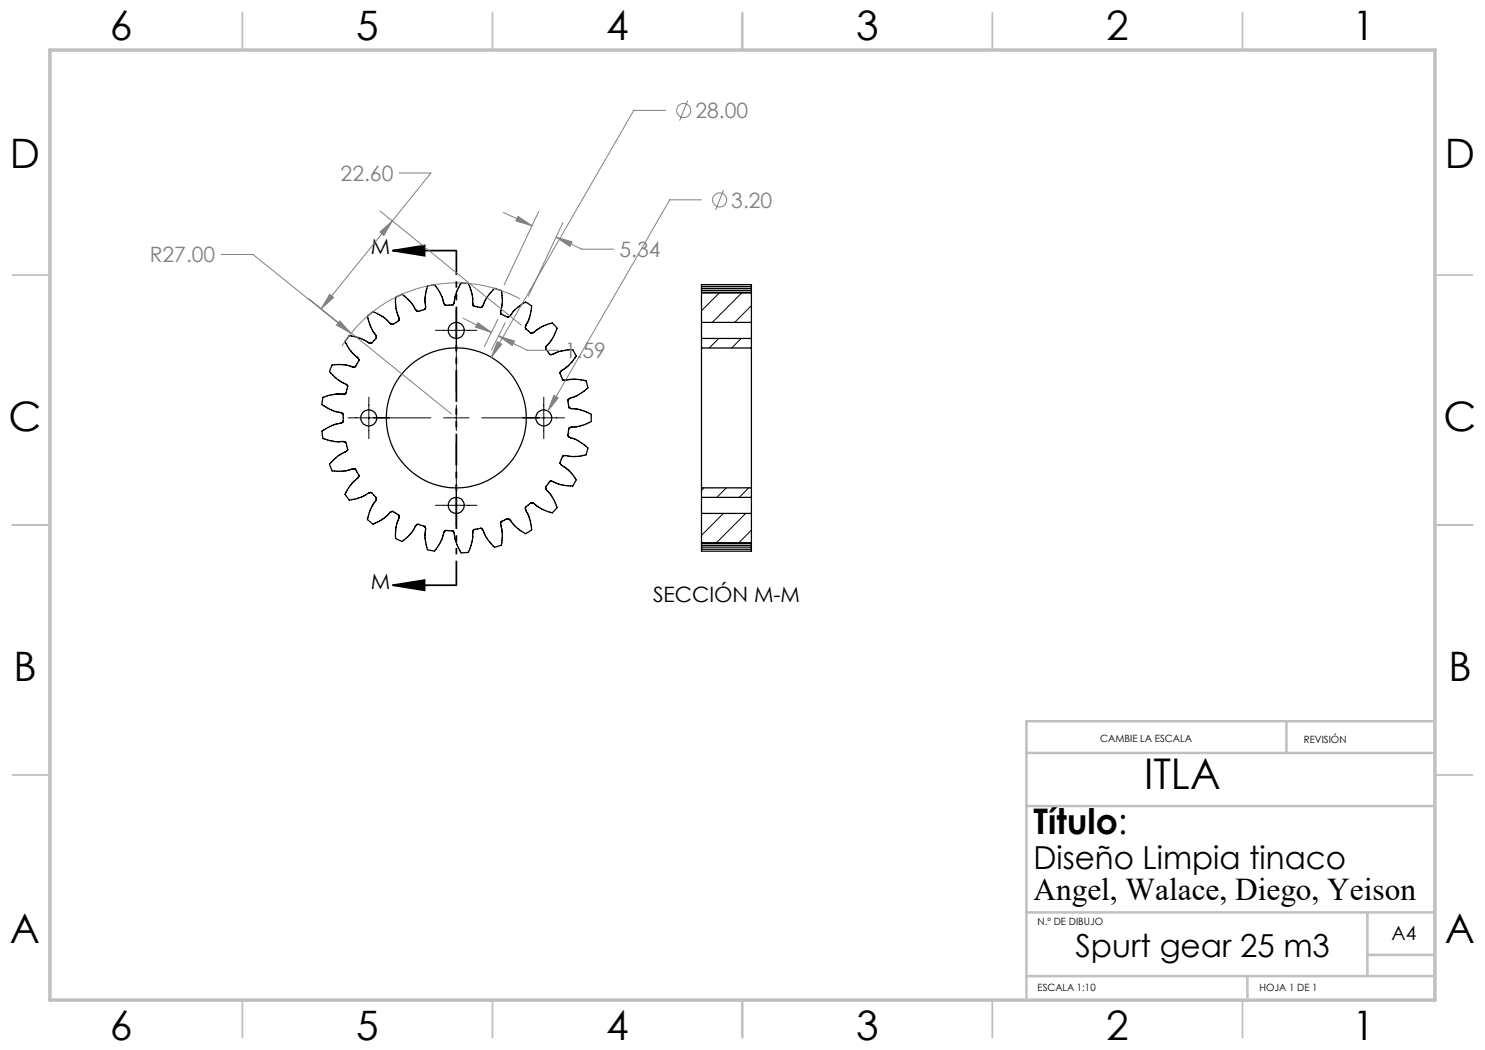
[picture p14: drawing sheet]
<svg xmlns="http://www.w3.org/2000/svg" width="297mm" height="210mm" viewBox="0 0 297 210" stroke-linecap="round" stroke-linejoin="round" font-family="sans-serif">
<defs><g id="words">
<text font-size="8.5" x="228.8" y="157.8">ITLA</text>
<g font-size="8.1">
<text x="22" y="8">6</text>
<text x="71.2" y="8">5</text>
<text x="121.2" y="8">4</text>
<text x="171.3" y="8">3</text>
<text x="221.3" y="8">2</text>
<text x="270.5" y="8">1</text>
<text x="2" y="33.6">D</text>
<text x="289" y="33.6">D</text>
<text x="1.7" y="86.1">C</text>
<text x="288.7" y="86.1">C</text>
<text x="2.7" y="136.1">B</text>
<text x="289.7" y="136.1">B</text>
<text x="2" y="188.6">A</text>
<text x="289" y="188.6">A</text>
<text x="22" y="208">6</text>
<text x="71.2" y="208">5</text>
<text x="121.2" y="208">4</text>
<text x="171.3" y="208">3</text>
<text x="221.3" y="208">2</text>
<text x="270.5" y="208">1</text>
</g>
<text font-size="7.1" x="206.7" y="166.9">Título:</text>
<g font-size="6.3">
<text x="206.7" y="173.8">Diseño Limpia tinaco</text>
<text x="206.7" y="180">Angel, Walace, Diego, Yeison</text>
<text x="215.1" y="191.5">Spurt gear 25 m3</text>
</g>
<g font-size="4.2" fill="#808080">
<text x="139.1" y="23.6">28.00</text>
<text x="68.1" y="36.2">22.60</text>
<text x="146.3" y="41.5">3.20</text>
<text x="29.9" y="52.5">R27.00</text>
<text x="123.9" y="51.4">5.34</text>
<text x="113" y="71.6">1.59</text>
</g>
<g font-size="4.2">
<text x="74.2" y="50.9">M</text>
<text x="74.2" y="117.8">M</text>
<text x="130.6" y="120.4">SECCIÓN M-M</text>
</g>
<text font-size="3.9" x="278.3" y="188">A4</text>
<g font-size="2">
<text x="220" y="148.5">CAMBIE LA ESCALA</text>
<text x="260.8" y="148.7">REVISIÓN</text>
<text x="207.5" y="185">N.º DE DIBUJO</text>
<text x="207.5" y="198.1">ESCALA 1:10</text>
<text x="251.9" y="198.1">HOJA 1 DE 1</text>
</g>
</g></defs>
<g fill="none" stroke="#000" stroke-width=".25">
<path d="M140.3 58.6h10M140.3 58.5h10M140.3 58.1h10M140.3 57.7h10M140.3 57.3h10M69 78.8h-.1a9.6 9.6 0 0 0-4.3 .7l-.2 1.4a11 11 0 0 0 4.1 1.8l.2 .2-.2 1.5a11.8 11.8 0 0 0-4.1 1.8l.2 1.5 .9 .3a9.5 9.5 0 0 0 3.5 .4l.2 .1 .3 1.3-.1 .3-.4 .3a8 8 0 0 0-3.1 2.4l.5 1.4a7.4 7.4 0 0 0 4.2-.4l.5 .1 .7 1.2a2.92 2.92 0 0 1-1.2 1.4l-.7 .8-.9 1.6 .9 1.1a11.7 11.7 0 0 0 4.1-1.5h.3l.8 .9a1.09 1.09 0 0 1-.5 1.4l-.6 1.3-.5 1.8 1.1 .9a9 9 0 0 0 3.6-2.4l.4-.1 1.1 .7 .1 .2M69.1 78.7l-.1 .1M85 61.8h.1M96.3 61.4v.1M109.9 70.8l-.8-1.1 .2-.5a8 8 0 0 0 2.1-3.6l-.9-1a12.2 12.2 0 0 0-4.1 2h-.2l-1.1-.9v-.2l.1-.6a7.8 7.8 0 0 0 1.1-3.7l-1.2-.8a9.3 9.3 0 0 0-3.3 2.9l-.3 .1-1.1-.5a.58 .58 0 0 1-.2-.9l.3-1.6-.2-2.3-1.4-.4-.7 .7a8.2 8.2 0 0 0-1.7 2.9l-.3 .2-1.4-.2-.2-.3a9.3 9.3 0 0 0-.9-4.3l-1.5-.1-.2 .4a7.8 7.8 0 0 0-1.2 3.5l-.2 .5-1.3 .1a.67 .67 0 0 1-.6-.7 8 8 0 0 0-1.8-3.5l-1.4 .3a7.9 7.9 0 0 0-.4 4.2l-.2 .5-1.1 .4a1.46 1.46 0 0 1-1.2-1.2l-.8-1-1.4-1.3-1.3 .7a10.9 10.9 0 0 0 .7 4.3v.2a2.24 2.24 0 0 1-1.4 .9l-.4-.3a8.1 8.1 0 0 0-3.4-2.3l-1.1 .9a9.6 9.6 0 0 0 1.8 4.1 2.03 2.03 0 0 1-1 1.3h-.5a8.8 8.8 0 0 0-3.9-1.5l-.9 1.2 .9 1.6 1.2 1.3a.84 .84 0 0 1 .6 1l-.5 1a.58 .58 0 0 1-.9 .1 7.1 7.1 0 0 0-3.9-.3l-.5 1.3a8.3 8.3 0 0 0 3.1 2.4l.5 .5-.3 1.4-.1 .1M109.9 70.8l.1 .1M110 70.9l.7-.1a7.3 7.3 0 0 1 3.8-.9l.8 1.3-1.4 1.7-1.6 1.2-.3 .5 .5 1.3 .3 .2 2.2-.3 2.2 .4 .4 1.4-.8 .6a7 7 0 0 1-2.7 1.4l-.5 .4 .2 1.4a1.19 1.19 0 0 0 1.3 .4l1.5 .3 1.7 .8v1.4l-1.7 .7-1.5 .4a1.25 1.25 0 0 0-1.4 .5l-.1 1.1a1.2 1.2 0 0 0 1.2 .8l1.7 .9 1.1 .9-.4 1.4-2.5 .3-2.1-.2-.5 1.3a.78 .78 0 0 0 .7 .9 7.6 7.6 0 0 1 2.5 2.6l-.8 1.3h-.4a8.6 8.6 0 0 1-3.8-1h-.2"/>
<path d="M110 70.9h.1M112.1 74.4h.1M113.7 79.9l-.1 .1M140.3 69.6v28M140.3 64.5v3.2M140.3 69.6h10M140.3 64.5v-7.6h10v7.6M140.3 67.7v1.9M140.3 67.7h10M140.3 64.5h10M150.3 69.6v28M150.3 64.5v3.2"/>
<path d="M150.3 67.7v1.9M69 88.4h.1M69.5 90v.1M109.9 96.3l-.8 1.2 .3 .6a8.6 8.6 0 0 1 2 3.4l-.9 1.1a12.2 12.2 0 0 1-4.1-2.1h-.2M109.9 96.3h.1M110 96.3h.1M110.1 96.2l-.1 .1M113.6 87.2h.1M140.3 99.5v3.2M140.3 97.6h10M140.3 97.6v1.9M140.3 99.5h10"/>
<path d="M150.3 99.5v3.2M150.3 97.6v1.9M79.8 103.2h.1M89.1 106.1h.1M106.2 100.6l-1.1 .8v.2a13 13 0 0 1 1.2 4.4l-1.2 .7-1.2-.7-1.2-1.2a1.82 1.82 0 0 0-1.2-1.1l-1.1 .5a.82 .82 0 0 0-.1 1.2l.2 1.4-.2 2.2-1.4 .5a8.7 8.7 0 0 1-2.4-3.6l-.3-.3-1.2 .3-.4 .3a9.3 9.3 0 0 1-.9 4.3l-1.5 .1-.2-.5a8.5 8.5 0 0 1-1.2-3.6l-.2-.3-1.3-.1a.6 .6 0 0 0-.6 .6l-.6 1.7-1.2 1.8-1.4-.2a11.1 11.1 0 0 1-.4-4.5l-.2-.2-1.5-.4a11.5 11.5 0 0 1-3 3.4l-1.3-.6a9.7 9.7 0 0 1 .7-4.4v-.1M106.2 100.5v.1M140.3 102.7v7.5h10v-7.5M140.3 102.7h10M140.3 108.6h10M140.3 108.7h10M140.3 109.1h10M140.3 109.4h10"/>
<path d="M140.3 109.8h10"/>
<circle cx="91.2" cy="66.1" r="1.6"/>
<circle cx="73.7" cy="83.6" r="1.61"/>
<circle cx="91.3" cy="83.6" r="14"/>
<circle cx="108.8" cy="83.6" r="1.59"/>
<circle cx="91.2" cy="101.1" r="1.6"/>
</g>
<g fill="none" stroke="#000" stroke-width=".2">
<path d="M143.9 58.6l-3.6 3.6M148.3 58.6l-5.8 5.9M73.8 79.4v8.3M87.1 66.1h8.3M91.3 61.9v16.6M108.8 79.4v8.3M143.8 67.7l-1.9 1.9M148.2 67.7l-1.9 1.9M150.3 61.1l-3.4 3.4M69.6 83.6h16.6M88.7 83.6h5.1M91.3 81v5.1"/>
<path d="M91.3 88.6v16.6M96.3 83.6h16.6M140.8 97.6l-.5 .5M145.3 97.6l-1.9 1.9M149.8 97.6l-2 1.9M87.1 101.1h8.3M144.7 102.7l-4.4 4.4M149.2 102.7l-5.9 5.9M150.3 106l-2.6 2.6"/>
</g>
<g fill="none" stroke="#808080" stroke-width=".2">
<path d="M79.8 34.6h6.4l-7.7 9.6M133.1 22.1h-6.3l-28.6 49.4M137.5 20.1l-1.6 4M140.3 40h-6.4l-24.3 42.2M144.7 38l-1.6 4M44.2 50.9h6.4l19.6 15.8M61.8 59.8l28.5 23M65.9 58.9l.8 .6-2.5 2.3zM76 46.4l2.5-2.2-1.7 2.9zM76 42.2l28.2 22.8M78.5 44.2l-14.3 17.6M100.6 42.5l5.8 2.6"/>
<path d="M103.6 43.3l2.8 1.8-3.2-.9zM104 59.8a27 27 0 0 0-35.6 9.4M107.7 42.3l-6.9 14.7M111.2 47.4l3.2 1-.4 .9zM111.2 47.4l5.2 2.4h6.3M112.6 44.5l-6.9 14.8M67.9 64.2l2.3 2.5-2.9-1.7zM92.6 63.6l5.7 2.9M95.6 64.5l2.7 2-3.2-1.1zM99.5 68.3l.8 .6-2.1 2.6zM99.6 63.8l-2.7 5.5M99.7 67.2l3.2 1-.5 .9z"/>
<path d="M99.7 67.2l5.7 2.9h6.4M101 64.5l-2.7 5.5M110.8 79.1l.9 .5-2.1 2.6z"/>
<circle cx="136.7" cy="22.1" r="1.41"/>
<circle cx="143.9" cy="40" r="1.42"/>
</g>
<path d="M78.6 50.1l6.3-1v2zM78.6 50.1h12.7M78.6 117l6.3-1v2.1zM78.6 117h12.7" fill="none" stroke="#000" stroke-width=".35"/>
<path d="M91.3 50.1v66.9" fill="none" stroke="#000" stroke-width=".35" stroke-dasharray="6.3 1.3 1.3 1.3 1.3 1.3" stroke-dashoffset="1.5" stroke-linecap="butt"/>
<g fill="none" stroke="#c0c0c0" stroke-width=".35">
<path d="M48.5 2.5v7.5M98.5 2.5v7.5M148.5 2.5v7.5M198.5 2.5v7.5M248.5 2.5v7.5M2.5 55h7.5M287 55h7.5M2.5 105h7.5M287 105h7.5M2.5 155h7.5M287 155h7.5M48.5 200v7.5"/>
<path d="M98.5 200v7.5M148.5 200v7.5M198.5 200v7.5M248.5 200v7.5"/>
</g>
<path d="M205.3 150.6h81.2M257.3 144.2v6.4M286.5 144.2h-81.2v55.3M205.3 161.2h81.2M205.3 195.2h81.2M205.3 182.5h81.2M249.5 195.2v4.3M273.5 182.5v12.7M273.5 191h13" fill="none" stroke="#c0c0c0" stroke-width=".5"/>
<path d="M10 10h277v190h-277z" fill="none" stroke="#c0c0c0" stroke-width=".7"/>
<path d="M78.6 50.1l6.3-1v2zM78.6 117l6.3-1v2.1z" fill="#000"/>
<path d="M99.5 68.3l-1.3 3.2 2.1-2.6zM110.8 79.1l-1.2 3.1 2.1-2.6zM76 46.4l2.5-2.2-1.7 2.9zM65.9 58.9l.8 .6-2.5 2.3zM67.9 64.2l-.6 .8 2.9 1.7zM103.6 43.3l2.8 1.8-3.2-.9zM111.2 47.4l3.2 1-.4 .9zM99.7 67.2l3.2 1-.5 .9zM95.6 64.5l2.7 2-3.2-1.1z" fill="#808080"/>
<use href="#words"/>
</svg>
